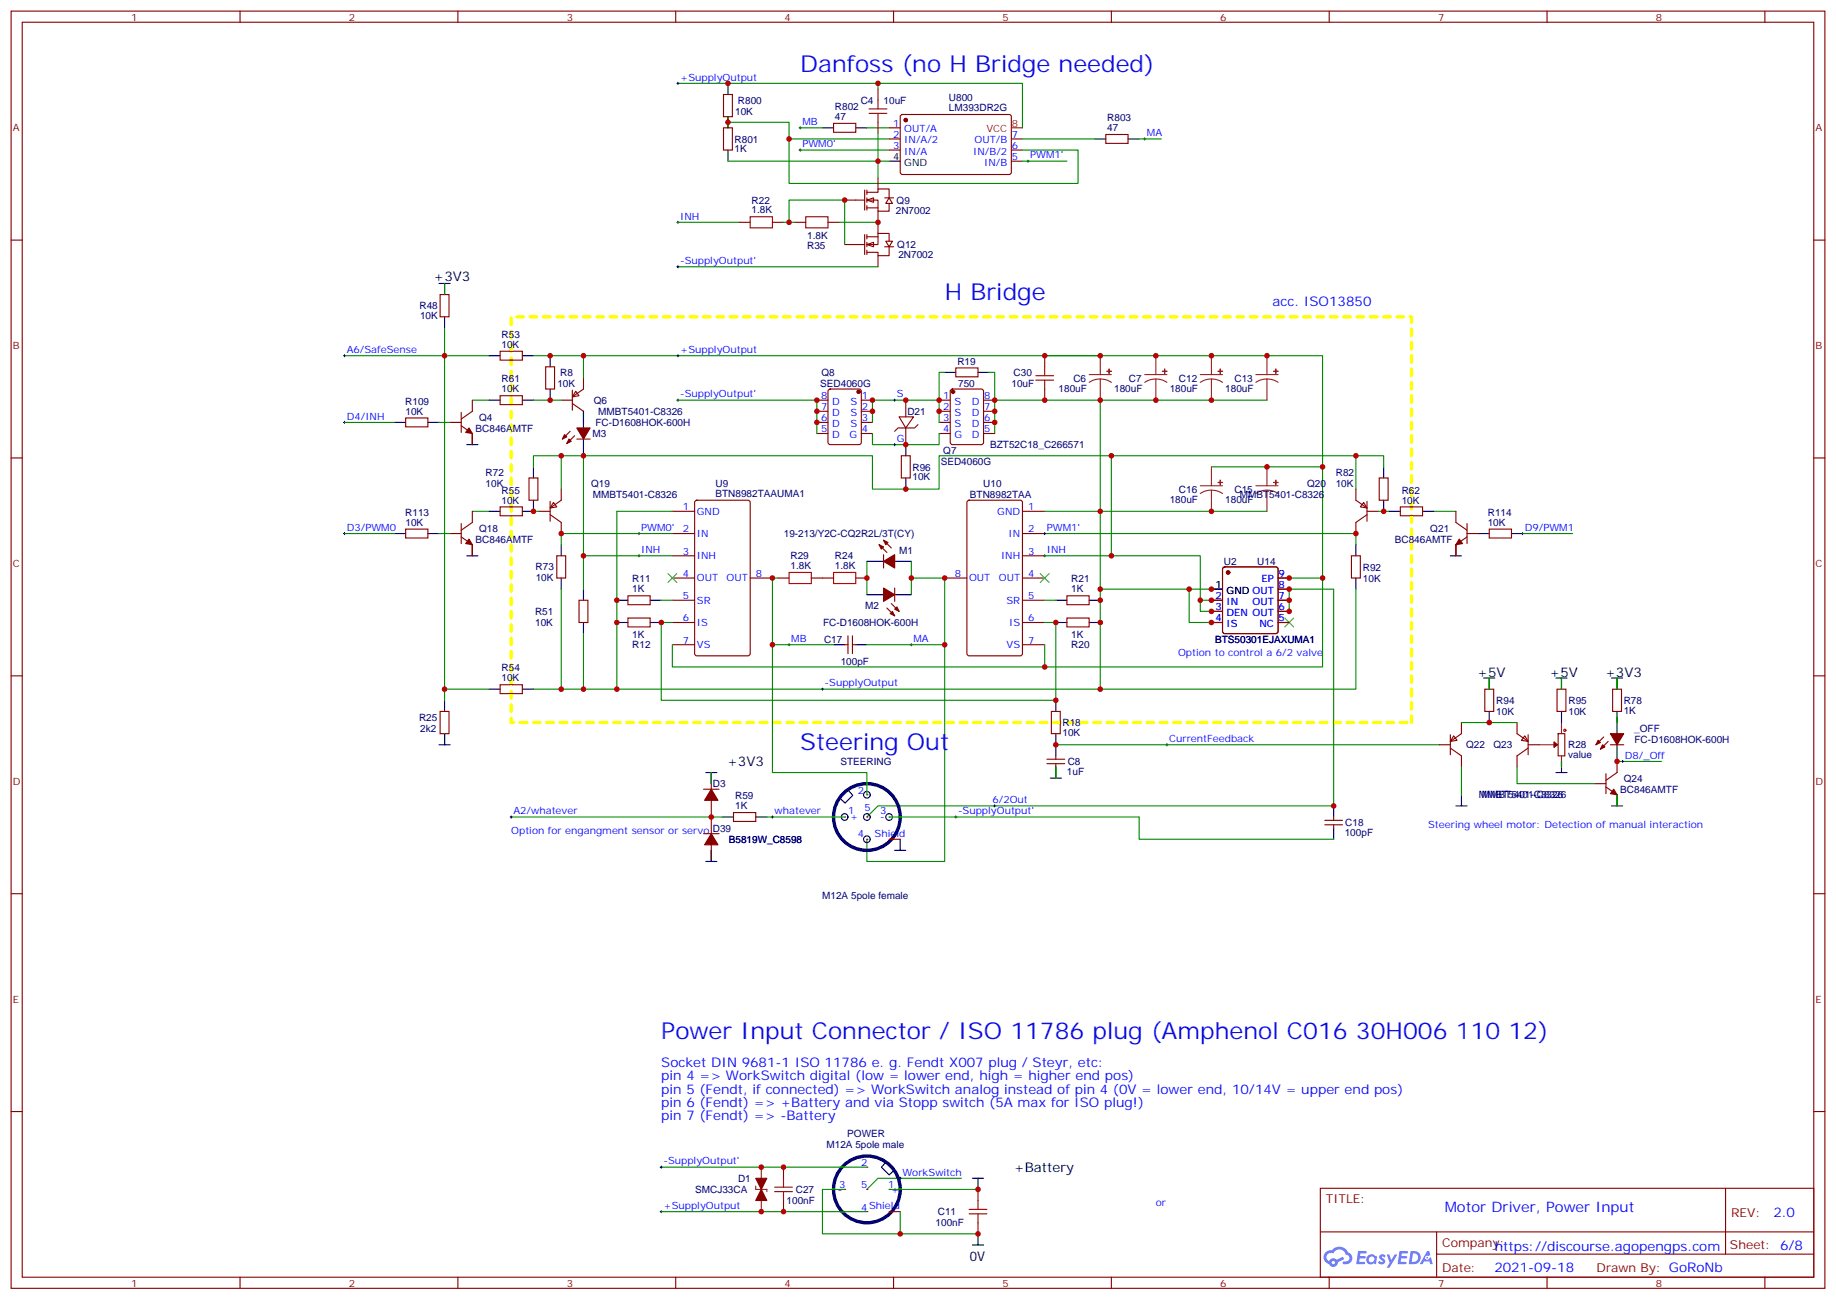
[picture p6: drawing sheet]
<svg xmlns="http://www.w3.org/2000/svg" width="583mm" height="413mm" viewBox="0 0 583 413" stroke-linecap="round" stroke-linejoin="round" font-family="sans-serif">
<defs><g id="words">
<g font-size="7.4" fill="#00f">
<text x="254" y="22.9">Danfoss (no H Bridge needed)</text>
<text x="299.9" y="95.2">H Bridge</text>
<text x="254" y="238.1">Steering Out</text>
<text x="209.9" y="329.8">Power Input Connector / ISO 11786 plug (Amphenol C016 30H006 110 12)</text>
</g>
<text font-size="4.6" fill="#00f" x="458.6" y="384.5">Motor Driver, Power Input</text>
<g font-size="4.2">
<text x="137.6" y="89.3">+3V3</text>
<text x="468.9" y="214.9">+5V</text>
<text x="491.8" y="214.9">+5V</text>
<text x="509.5" y="214.9">+3V3</text>
<text x="230.8" y="243.1">+3V3</text>
<text x="321.8" y="371.9">+Battery</text>
<text x="307.9" y="400.1">0V</text>
</g>
<g font-size="4.2" fill="#00f">
<text x="403.9" y="97">acc. ISO13850</text>
<text x="209.9" y="338.7">Socket DIN 9681-1 ISO 11786 e. g. Fendt X007 plug / Steyr, etc:</text>
<text x="209.9" y="342.9">pin 4 =&gt; WorkSwitch digital (low = lower end, high = higher end pos)</text>
<text x="209.9" y="347.1">pin 5 (Fendt, if connected) =&gt; WorkSwitch analog instead of pin 4 (0V = lower end, 10/14V = upper end pos)</text>
<text x="209.9" y="351.4">pin 6 (Fendt) =&gt; +Battery and via Stopp switch (5A max for ISO plug!)</text>
<text x="209.9" y="355.6">pin 7 (Fendt) =&gt; -Battery</text>
<text x="562.9" y="386.4">2.0</text>
<text x="474.5" y="396.9">https://discourse.agopengps.com</text>
<text x="474.4" y="403.7">2021-09-18</text>
</g>
<g font-size="3.9" fill="#800">
<text x="420.9" y="381.7">TITLE:</text>
<text x="549.5" y="386.4">REV:</text>
<text x="457.8" y="395.9">Company:</text>
<text x="549.1" y="396.5">Sheet: 6/8</text>
<text x="457.8" y="403.6">Date:</text>
<text x="506.8" y="403.7">Drawn By: GoRoNb</text>
</g>
<g font-size="3.2" fill="#800">
<text x="41.6" y="6.5">1</text>
<text x="110.8" y="6.5">2</text>
<text x="179.9" y="6.5">3</text>
<text x="249.1" y="6.5">4</text>
<text x="318.2" y="6.5">5</text>
<text x="387.3" y="6.5">6</text>
<text x="456.5" y="6.5">7</text>
<text x="525.6" y="6.5">8</text>
<text x="4.1" y="41.6">A</text>
<text x="576.3" y="41.6">A</text>
<text x="4.1" y="110.8">B</text>
<text x="576.3" y="110.8">B</text>
<text x="4.1" y="179.9">C</text>
<text x="576.3" y="179.9">C</text>
<text x="4.1" y="249.1">D</text>
<text x="576.3" y="249.1">D</text>
<text x="4.1" y="318.2">E</text>
<text x="576.3" y="318.2">E</text>
<text x="41.6" y="408.3">1</text>
<text x="110.8" y="408.3">2</text>
<text x="179.9" y="408.3">3</text>
<text x="249.1" y="408.3">4</text>
<text x="318.2" y="408.3">5</text>
<text x="387.3" y="408.3">6</text>
<text x="456.5" y="408.3">7</text>
<text x="525.6" y="408.3">8</text>
</g>
<g font-size="3.2" fill="#00f">
<text x="215.9" y="25.6">+SupplyOutput</text>
<text x="254.7" y="39.7">MB</text>
<text x="283.6" y="40.2">1</text>
<text x="287.1" y="42">OUT/A</text>
<text x="254.7" y="46.7">PWM0'</text>
<text x="283.6" y="43.7">2</text>
<text x="283.6" y="47.3">3</text>
<text x="287.1" y="45.5">IN/A/2</text>
<text x="309.3" y="45.5">OUT/B</text>
<text x="321.2" y="47.3">6</text>
<text x="321.2" y="43.7">7</text>
<text x="364.1" y="43.2">MA</text>
<text x="287.1" y="49">IN/A</text>
<text x="308.9" y="49">IN/B/2</text>
<text x="312.4" y="52.6">IN/B</text>
<text x="321.2" y="50.8">5</text>
<text x="327" y="50.3">PWM1'</text>
<text x="215.9" y="69.7">INH</text>
<text x="215.9" y="83.8">-SupplyOutput'</text>
<text x="110.1" y="112">A6/SafeSense</text>
<text x="215.9" y="112">+SupplyOutput</text>
<text x="215.9" y="126.1">-SupplyOutput'</text>
<text x="260.6" y="130.2">7</text>
<text x="260.6" y="126.6">8</text>
<text x="264.1" y="131.9">D</text>
<text x="264.1" y="128.4">D</text>
<text x="269.9" y="128.4">S</text>
<text x="269.9" y="131.9">S</text>
<text x="273.6" y="126.6">1</text>
<text x="273.6" y="130.2">2</text>
<text x="284.7" y="126.1">S</text>
<text x="299.4" y="126.6">1</text>
<text x="299.4" y="130.2">2</text>
<text x="302.9" y="128.4">S</text>
<text x="302.9" y="131.9">S</text>
<text x="308.5" y="131.9">D</text>
<text x="308.5" y="128.4">D</text>
<text x="312.4" y="130.2">7</text>
<text x="312.4" y="126.6">8</text>
<text x="110.1" y="133.2">D4/INH</text>
<text x="260.6" y="137.2">5</text>
<text x="260.6" y="133.7">6</text>
<text x="264.1" y="135.5">D</text>
<text x="269.9" y="135.5">S</text>
<text x="273.6" y="133.7">3</text>
<text x="273.6" y="137.2">4</text>
<text x="299.4" y="133.7">3</text>
<text x="299.4" y="137.2">4</text>
<text x="302.9" y="135.5">S</text>
<text x="308.5" y="135.5">D</text>
<text x="312.4" y="137.2">5</text>
<text x="312.4" y="133.7">6</text>
<text x="264.1" y="139">D</text>
<text x="269.6" y="139">G</text>
<text x="284.7" y="140.2">G</text>
<text x="302.9" y="139">G</text>
<text x="308.5" y="139">D</text>
<text x="216.7" y="161.9">1</text>
<text x="326.3" y="161.9">1</text>
<text x="221.2" y="163.3">GND</text>
<text x="316.6" y="163.3">GND</text>
<text x="110.1" y="168.5">D3/PWM0</text>
<text x="203.6" y="168.5">PWM0'</text>
<text x="216.7" y="169">2</text>
<text x="221.2" y="170.4">IN</text>
<text x="320.1" y="170.4">IN</text>
<text x="326.3" y="169">2</text>
<text x="332.3" y="168.4">PWM1'</text>
<text x="484" y="168.5">D9/PWM1</text>
<text x="203.6" y="175.5">INH</text>
<text x="216.7" y="176">3</text>
<text x="221.2" y="177.4">INH</text>
<text x="317.8" y="177.4">INH</text>
<text x="326.3" y="176">3</text>
<text x="332.3" y="175.5">INH</text>
<text x="216.7" y="183.1">4</text>
<text x="221.2" y="184.5">OUT</text>
<text x="230.6" y="184.5">OUT</text>
<text x="239.9" y="183.1">8</text>
<text x="303.1" y="183.1">8</text>
<text x="307.6" y="184.5">OUT</text>
<text x="317.1" y="184.5">OUT</text>
<text x="326.3" y="183.1">4</text>
<text x="400.5" y="184.9">EP</text>
<text x="405.9" y="183.1">9</text>
<text x="216.7" y="190.1">5</text>
<text x="221.2" y="191.6">SR</text>
<text x="319.5" y="191.6">SR</text>
<text x="326.3" y="190.1">5</text>
<text x="385.9" y="190.1">2</text>
<text x="389.4" y="191.9">IN</text>
<text x="397.6" y="191.9">OUT</text>
<text x="405.9" y="190.1">7</text>
<text x="405.9" y="186.6">8</text>
<text x="216.7" y="197.2">6</text>
<text x="326.3" y="197.2">6</text>
<text x="385.9" y="193.7">3</text>
<text x="385.9" y="197.2">4</text>
<text x="389.4" y="195.4">DEN OUT</text>
<text x="405.9" y="197.2">5</text>
<text x="405.9" y="193.7">6</text>
<text x="221.2" y="198.6">IS</text>
<text x="251.2" y="203.7">MB</text>
<text x="290" y="203.7">MA</text>
<text x="320.3" y="198.6">IS</text>
<text x="389.4" y="199">IS</text>
<text x="399.8" y="199">NC</text>
<text x="216.7" y="204.3">7</text>
<text x="221.2" y="205.7">VS</text>
<text x="319.5" y="205.7">VS</text>
<text x="326.3" y="204.3">7</text>
<text x="373.9" y="208.1">Option to control a 6/2 valve</text>
<text x="261.8" y="217.8">-SupplyOutput</text>
<text x="371.1" y="235.5">CurrentFeedback</text>
<text x="515.8" y="240.8">D8/_Off</text>
<text x="272.3" y="251.9">2</text>
<text x="274.5" y="257.5">5</text>
<text x="315" y="254.9">6/2Out</text>
<text x="163" y="258.4">A2/whatever</text>
<text x="245.9" y="258.4">whatever</text>
<text x="269.3" y="258.2">1</text>
<text x="269.9" y="260.3">+</text>
<text x="279.4" y="260.3">-</text>
<text x="279.4" y="258.2">3</text>
<text x="304.1" y="258.4">-SupplyOutput'</text>
<text x="453.3" y="262.8">Steering wheel motor: Detection of manual interaction</text>
<text x="162.3" y="264.6">Option for engangment sensor or servo</text>
<text x="272.3" y="265.6">4</text>
<text x="277.6" y="265.6">Shield</text>
<text x="210.6" y="369.5">-SupplyOutput'</text>
<text x="273.4" y="370.1">2</text>
<text x="266.3" y="377.1">3</text>
<text x="273.4" y="377.1">5</text>
<text x="282" y="377.1">1</text>
<text x="286.5" y="373.1">WorkSwitch</text>
<text x="210.6" y="383.6">+SupplyOutput</text>
<text x="266" y="378.5">-</text>
<text x="282.9" y="378.5">+</text>
<text x="366.9" y="382.8">or</text>
<text x="273.4" y="384.2">4Shield</text>
</g>
<g font-size="3.2" fill="#000080">
<text x="234.2" y="32.9">R800</text>
<text x="265" y="34.9">R802</text>
<text x="273.2" y="32.9">C4</text>
<text x="280.5" y="32.9">10uF</text>
<text x="301.2" y="35.3">LM393DR2G</text>
<text x="301.2" y="32.2">U800</text>
<text x="233.4" y="36.4">10K</text>
<text x="265" y="38.1">47</text>
<text x="351.5" y="41.6">47</text>
<text x="351.5" y="38.5">R803</text>
<text x="233.2" y="45.3">R801</text>
<text x="233.2" y="48.4">1K</text>
<text x="238.6" y="64.6">R22</text>
<text x="284.6" y="64.6">Q9</text>
<text x="238.6" y="67.7">1.8K</text>
<text x="284.3" y="67.9">2N7002</text>
<text x="256.2" y="75.8">1.8K</text>
<text x="256.2" y="79">R35</text>
<text x="284.8" y="78.7">Q12</text>
<text x="285.2" y="82">2N7002</text>
<text x="133.2" y="98.2">R48</text>
<text x="133.3" y="101.3">10K</text>
<text x="159.2" y="107.2">R53</text>
<text x="159.2" y="110.4">10K</text>
<text x="177.8" y="119.3">R8</text>
<text x="260.8" y="119.3">Q8</text>
<text x="303.9" y="115.8">R19</text>
<text x="321.8" y="119.3">C30</text>
<text x="159.2" y="124.5">10K</text>
<text x="159.2" y="121.4">R61</text>
<text x="176.9" y="122.8">10K</text>
<text x="260.4" y="122.8">SED4060G</text>
<text x="304.2" y="122.8">750</text>
<text x="321.1" y="122.8">10uF</text>
<text x="336" y="124.3">180uF</text>
<text x="340.7" y="121.1">C6</text>
<text x="353.7" y="124.3">180uF</text>
<text x="358.3" y="121.1">C7</text>
<text x="371.3" y="124.3">180uF</text>
<text x="374.2" y="121.1">C12</text>
<text x="388.9" y="124.3">180uF</text>
<text x="391.9" y="121.1">C13</text>
<text x="128.6" y="128.5">R109</text>
<text x="128.7" y="131.6">10K</text>
<text x="188.5" y="128.1">Q6</text>
<text x="189.9" y="131.6">MMBT5401-C8326</text>
<text x="288" y="131.6">D21</text>
<text x="151" y="137">BC846AMTF</text>
<text x="152.1" y="133.5">Q4</text>
<text x="189" y="135.2">FC-D1608HOK-600H</text>
<text x="188" y="138.7">M3</text>
<text x="299.4" y="144">Q7</text>
<text x="314.3" y="142.2">BZT52C18_C266571</text>
<text x="289.6" y="149.3">R96</text>
<text x="298.6" y="147.5">SED4060G</text>
<text x="154.1" y="154.6">10K</text>
<text x="154.1" y="151.1">R72</text>
<text x="187.6" y="154.6">Q19</text>
<text x="227.1" y="154.5">U9</text>
<text x="289.6" y="152.5">10K</text>
<text x="312.1" y="154.5">U10</text>
<text x="414.9" y="154.6">Q20</text>
<text x="424" y="154.6">10K</text>
<text x="424" y="151.1">R82</text>
<text x="159.2" y="159.8">10K</text>
<text x="159.2" y="156.6">R55</text>
<text x="188.2" y="158.2">MMBT5401-C8326</text>
<text x="227.1" y="157.7">BTN8982TAAUMA1</text>
<text x="307.9" y="158.2">BTN8982TAA</text>
<text x="371.3" y="159.6">180uF</text>
<text x="374.2" y="156.4">C16</text>
<text x="388.9" y="159.6">180uF</text>
<text x="391.9" y="156.4">C15</text>
<text x="393.6" y="158.2">MMBT5401-C8326</text>
<text x="445" y="159.8">10K</text>
<text x="445" y="156.6">R62</text>
<text x="128.6" y="163.7">R113</text>
<text x="128.7" y="166.9">10K</text>
<text x="472.3" y="166.9">10K</text>
<text x="472.3" y="163.7">R114</text>
<text x="151" y="172.3">BC846AMTF</text>
<text x="152.1" y="168.7">Q18</text>
<text x="248.8" y="170.5">19-213/Y2C-CQ2R2L/3T(CY)</text>
<text x="442.8" y="172.3">BC846AMTF</text>
<text x="454" y="168.7">Q21</text>
<text x="250.9" y="177.5">R29</text>
<text x="265" y="177.5">R24</text>
<text x="285.4" y="175.7">M1</text>
<text x="388.5" y="179.3">U2</text>
<text x="399.1" y="179.3">U14</text>
<text x="170" y="181">R73</text>
<text x="170.1" y="184.2">10K</text>
<text x="200.7" y="184.9">R11</text>
<text x="250.9" y="180.6">1.8K</text>
<text x="265" y="180.6">1.8K</text>
<text x="340" y="184.9">R21</text>
<text x="432.6" y="181.1">R92</text>
<text x="432.6" y="184.6">10K</text>
<text x="200.7" y="188">1K</text>
<text x="340" y="188">1K</text>
<text x="169.8" y="195.2">R51</text>
<text x="274.6" y="193.4">M2</text>
<text x="169.9" y="198.7">10K</text>
<text x="200.7" y="202.5">1K</text>
<text x="261.3" y="198.7">FC-D1608HOK-600H</text>
<text x="340" y="202.5">1K</text>
<text x="385.7" y="204">BTS50301EJAXUMA1</text>
<text x="200.7" y="205.7">R12</text>
<text x="261.6" y="204">C17</text>
<text x="340" y="205.7">R20</text>
<text x="159.2" y="213.1">R54</text>
<text x="266.9" y="211">100pF</text>
<text x="159.2" y="216.3">10K</text>
<text x="474.9" y="223.4">R94</text>
<text x="474.9" y="226.9">10K</text>
<text x="497.9" y="223.4">R95</text>
<text x="497.9" y="226.9">10K</text>
<text x="515.4" y="226.6">1K</text>
<text x="515.4" y="223.4">R78</text>
<text x="133" y="228.7">R25</text>
<text x="133.4" y="232.2">2k2</text>
<text x="337.3" y="233.6">10K</text>
<text x="337.3" y="230.5">R18</text>
<text x="518.7" y="232.2">_OFF</text>
<text x="465.4" y="237.5">Q22</text>
<text x="474.1" y="237.5">Q23</text>
<text x="497.8" y="237.5">R28</text>
<text x="518.8" y="235.8">FC-D1608HOK-600H</text>
<text x="266.8" y="242.8">STEERING</text>
<text x="338.9" y="242.8">C8</text>
<text x="497.8" y="240.7">value</text>
<text x="226.3" y="249.8">D3</text>
<text x="338.7" y="246">1uF</text>
<text x="514.3" y="251.7">BC846AMTF</text>
<text x="515.4" y="248.1">Q24</text>
<text x="233.3" y="256.8">1K</text>
<text x="233.3" y="253.7">R59</text>
<text x="470.4" y="253.4">MMBT5401-C8326</text>
<text x="226.3" y="263.9">D39</text>
<text x="427" y="262.2">C18</text>
<text x="231.3" y="267.5">B5819W_C8598</text>
<text x="426.9" y="265.4">100pF</text>
<text x="261" y="285.2">M12A 5pole female</text>
<text x="262.3" y="364.5">M12A 5pole male</text>
<text x="269" y="360.9">POWER</text>
<text x="234.3" y="375.1">D1</text>
<text x="220.6" y="378.6">SMCJ33CA</text>
<text x="249.7" y="382.1">100nF</text>
<text x="252.6" y="378.6">C27</text>
<text x="297" y="389.2">100nF</text>
<text x="297.7" y="385.7">C11</text>
</g>
<g font-size="3.2" fill="#f00">
<text x="313.1" y="42">VCC</text>
<text x="321.2" y="40.2">8</text>
</g>
<g font-size="3.2">
<text x="283.6" y="50.8">4</text>
<text x="287.1" y="52.6">GND</text>
<text x="385.9" y="186.6">1</text>
<text x="389.4" y="188.4">GND OUT</text>
</g>
</g></defs>
<g fill="none" stroke="#870000" stroke-width=".35">
<path d="M3.5 3.5h575.8v405.4h-575.8zM7.1 7.1h568.6v398.2h-568.6zM76.2 3.5v3.6M145.3 3.5v3.6M214.5 3.5v3.6M283.6 3.5v3.6M352.8 3.5v3.6M421.9 3.5v3.6M491.1 3.5v3.6M560.2 3.5v3.6M3.5 76.2h3.6M575.7 76.2h3.6"/>
<path d="M3.5 145.3h3.6M575.7 145.3h3.6M3.5 214.5h3.6M575.7 214.5h3.6M3.5 283.6h3.6M575.7 283.6h3.6M3.5 352.8h3.6M575.7 352.8h3.6M419.1 377.1h156.6v28.2h-156.6zM547.7 377.1v20.9M419.1 391h156.5M456 398h119.6"/>
<path d="M456 391v14.1M76.2 405.3v3.6M145.3 405.3v3.6M214.5 405.3v3.6M283.6 405.3v3.6M352.8 405.3v3.6M421.9 405.3v3.6M491.1 405.3v3.6M560.2 405.3v3.6"/>
</g>
<g fill="#5487ff">
<path d="M438.1 398.3a1.22 1.22 0 0 1 1.7 .3l-.4 .5a.47 .47 0 0 0-.3-.4 .47 .47 0 0 0-.5 .2l.1 .3a1.14 1.14 0 0 1 .8 1.7 1.14 1.14 0 0 1-1.9 0l-.2-.2 .5-.5 .7 .4a.29 .29 0 0 0 .3-.3 .29 .29 0 0 0-.2-.3 1.04 1.04 0 0 1-.6-1.7z"/>
<path d="M431.1 397h2.3l.4 .2-.2 .5-1.8 .1-.1 .8h1.5l.3 .4-.3 .4h-1.6l-.2 1.1h1.7l.2 .3-.2 .3-2.6 .1z"/>
<path d="M444.2 397.1l2.7 .1-.1 .5-1.8 .1-.2 .8h1.6l.3 .4-.4 .4h-1.6l-.1 1.1h1.7l.2 .3-.2 .3-2.7 .1z"/>
<path d="M453 397.1h.7l.3 1.2-.6 .3a.69 .69 0 0 0-1 .3 .69 .69 0 0 0 .4 1 .69 .69 0 0 0 .9-.7l.5-.2 .6 2.2h-.8l-.3-.9h-1.7l-.5 .9h-.8z"/>
<path d="M440.2 398.1h.8l.6 1.9 1.1-1.9h.9l-2.6 4.2h-.8l.9-1.5z"/>
<path d="M447.8 397.1l-.6 4.1h1.3a2.11 2.11 0 0 0 2.5-2.1 2.11 2.11 0 0 0-2.5-2zM448.5 397.8a1.43 1.43 0 0 1 1.6 1.6 1.43 1.43 0 0 1-2 1.1z"/>
<path d="M434.1 398.7a1.54 1.54 0 0 0-.1 2.1 1.54 1.54 0 0 0 2.1 .2l.7 .2 .3-2.3-.6-.3a1.49 1.49 0 0 0-2.4 .1zM434.3 399.7a.95 .95 0 0 1 1.9 0 .95 .95 0 0 1-1.9 0z"/>
<path d="M420.8 397.4a2.18 2.18 0 0 0 1.1 3.7 1.44 1.44 0 0 0 1.6 1 1.44 1.44 0 0 0 1.2-1.5l2-1-.5-.8-1.9 1a1.47 1.47 0 0 0-2.4 .4 1.39 1.39 0 0 1-.7-1.9 1.39 1.39 0 0 1 2-.5 2.12 2.12 0 0 1 2.2-1.3 2.12 2.12 0 0 1 1.9 1.7 1.14 1.14 0 0 1 1 1.4 1.14 1.14 0 0 1-1.6 .8 .43 .43 0 0 0-.5 .3 .43 .43 0 0 0 .4 .5 1.98 1.98 0 0 0 2.5-1.2 1.98 1.98 0 0 0-1.2-2.5 3.1 3.1 0 0 0-5.3-.7l-.9 .1zM422.7 400.7a.55 .55 0 0 1 1.1 0 .55 .55 0 0 1-1.1 0z"/>
<circle cx="453" cy="399.2" r=".26"/>
</g>
<g fill="none" stroke="#870000" stroke-width=".35">
<path d="M139.7 93.5h2.8v7h-2.8zM331.6 112.9v3.5M331.6 123.5v3.5M220.7 159l.5-.3h16.2l.7 .5v48.2l-.4 .7h-16.5l-.7-.4v-48.2zM307.2 159l.4-.3h16.2l.7 .5 .1 48.2-.5 .7h-16.5l-.6-.4-.1-48.2zM213.4 162.3h7.1M213.4 169.3h7.1M213.4 176.4h7.1M324.6 162.3h7M324.6 169.3h7M324.6 176.4h7M199.3 189.1h7.1v2.8h-7.1z"/>
<path d="M199.3 196.1h7.1v2.9h-7.1zM213.4 183.4h7.1M213.4 190.5h7.1M213.4 197.6h7.1M238.1 183.4h7.1M281.5 193l2.5 2.4M282.9 191.6l2.5 2.4M284 186.6v4.3M299.9 183.4h7M324.6 183.4h7M324.6 190.5h7M324.6 197.6h7"/>
<path d="M338.7 196.1h7v2.9h-7zM338.7 189.1h7v2.8h-7zM213.4 204.6h7.1M324.6 204.6h7M139.7 225.8h2.8v7h-2.8z"/>
</g>
<g fill="none" stroke="#000" stroke-width=".35">
<path d="M139.3 90h3.6M141.1 90v3.5M141.1 100.5v3.6M195.8 190.5h3.5M195.8 197.6h3.5M206.4 190.5h3.5M206.4 197.6h3.5M275.2 188.7h5.3M284 188.7h5.3M335.1 190.5h3.6M335.1 197.6h3.6M345.7 190.5h3.5"/>
<path d="M345.7 197.6h3.5M141.1 222.2v3.6M141.1 232.8v3.6"/>
</g>
<path d="M141.1 104.1v114.6h14.1M141.1 112.9h14.1M169.3 112.9h250.5v70.5h-10.6M331.6 112.9h17.6M149.9 162.3h5.3M195.8 162.3v56.4h153.4v-56.4h-17.6M275.2 178.2v10.5M289.3 178.2v10.5M331.6 169.3h98.8v3.6M289.3 183.4h10.6v90h-24.7v-7.1M213.4 204.6v7.1h118.2v-7.1M423.3 255.8h-144.6l-3.5 3.5" fill="none" stroke="#008700" stroke-width=".35"/>
<path d="M448 229.3v-128.8h-285.7v128.8h285.7" fill="none" stroke="#ff0" stroke-width="1.1" stroke-dasharray="2.1 2.1"/>
<path d="M202.5 176.4h.7M202.8 176v.7M331.3 176.4h.7M331.6 176v.7M288.9 204.6h.7M289.3 204.3v.7" fill="none" stroke="#000" stroke-width=".32"/>
<path d="M328.8 119.2h5.6M331.6 116.4v2.8M328.8 120.6h5.6M331.6 120.6v2.9" fill="none" stroke="#a10000" stroke-width=".35"/>
<g fill="#870000" stroke="#870000" stroke-width=".35">
<path d="M280.5 186.6l3.5 2.1-3.5 2.2z"/>
<path d="M284 193.3l.7-.7 .7 1.4z"/>
<path d="M282.6 194.7l.7-.7 .7 1.4z"/>
</g>
<circle cx="275.2" cy="259.3" r="10.6" fill="none" stroke="#000" stroke-width="1.1"/>
<g fill="#870000">
<circle cx="268.1" cy="259.3" r=".18"/>
<circle cx="282.2" cy="259.3" r=".18"/>
<circle cx="275.2" cy="266.3" r=".18"/>
<circle cx="275.2" cy="259.3" r=".18"/>
<circle cx="275.2" cy="252.2" r=".18"/>
</g>
<g fill="none" stroke="#000" stroke-width=".35">
<path d="M174.6 112.9v3.5M174.6 123.5v3.5M185.2 130.5v5.3M185.2 139.3v5.3M275.2 178.2h5.3M284 178.2h5.3M185.2 187v3.5M185.2 197.6v3.5M384.5 187h3.6M229.3 259.3h3.5M239.9 259.3h3.5M269.3 250.8l1.4 1.6-2.5 2.5-1.5-1.5"/>
<circle cx="268.1" cy="259.3" r="1.06"/>
<circle cx="275.2" cy="252.2" r="1.06"/>
<circle cx="275.2" cy="259.3" r="1.06"/>
<circle cx="282.2" cy="259.3" r="1.06"/>
<circle cx="275.2" cy="266.3" r="1.06"/>
</g>
<g fill="none" stroke="#870000" stroke-width=".35">
<path d="M173.2 116.4h2.8v7.1h-2.8zM185.2 119.9v3.6l-3.5 2.4M178.2 127h3.5M181 136.9l-2.5 2.4M181.7 123.8v6.4M181.7 128.1l3.5 2.4v3.6M182.4 138.3l-2.5 2.5M182.7 124.2l1.1 1.4-2.1 .3zM183.1 139.3h4.2M279 172.9l2.5 2.4M280.5 171.4l2.4 2.5M280.5 176v4.3"/>
<path d="M183.8 190.5h2.8v7.1h-2.8zM384.5 190.5h3.6M384.5 194h3.6M384.5 197.6h3.6M388.3 180.1l.5-.2h16.2l.5 .2 .2 .5v19.8l-.2 .5-.5 .2h-16.2l-.5-.3-.2-.4v-19.8zM405.7 190.5h3.5M405.7 194h3.5M405.7 197.6h3.5M405.7 187h3.5M405.7 183.4h3.5M232.8 257.9h7.1v2.8h-7.1zM282.2 266.3h3.6"/>
</g>
<path d="M330.2 182l2.8 2.9M333 182l-2.8 2.9M407.8 196.1l2.8 2.9M410.6 196.1l-2.8 2.9" fill="none" stroke="#3c3" stroke-width=".35"/>
<g fill="#870000" stroke="#870000" stroke-width=".35">
<path d="M280.5 178.2l3.5-2.2v4.3z"/>
<path d="M279 172.9l1.5 .7-.7 .7z"/>
<path d="M280.5 171.4l1.4 .8-.7 .7z"/>
<path d="M183.1 135.8h4.2l-2.1 3.5z"/>
<path d="M180.6 139.3l.7 .8-1.4 .7z"/>
<path d="M179.2 137.9l.7 .7-1.4 .7z"/>
<circle cx="389.8" cy="181.7" r=".53"/>
</g>
<g fill="none" stroke="#008700" stroke-width=".35">
<path d="M141.1 90v3.5M109.4 112.9h31.7M185.2 112.9v7M149.9 137.6v3.5M149.9 127h5.3M169.3 127h8.9M185.2 130.5v3.6M287.5 155.2h-10.6v-10.6h-91.7v31.8h28.2M185.2 176.4v10.6M195.8 162.3h17.6M331.6 176.4h49.4v17.6h3.5M209.9 190.5h3.5"/>
<path d="M209.9 197.6h3.5M331.6 197.6h3.5v24.6M331.6 190.5h3.5M349.2 187h35.3M381 190.5h3.5M409.2 194v-7h14.1v68.8M419.8 183.4v28.3h-88.2M185.2 201.1v17.6h10.6M141.1 232.8v3.6M162.3 259.3h63.5M243.4 259.3h24.7M225.8 269.9v3.5"/>
<path d="M305.2 373.9h-26.5l-3.5 3.6"/>
</g>
<path d="M250.1 204.6h.7M250.5 204.3v.7" fill="none" stroke="#000" stroke-width=".32"/>
<circle cx="275.2" cy="377.5" r="10.6" fill="none" stroke="#000" stroke-width="1.1"/>
<g fill="#870000">
<circle cx="282.2" cy="377.5" r=".18"/>
<circle cx="268.1" cy="377.5" r=".18"/>
<circle cx="275.2" cy="384.5" r=".18"/>
<circle cx="275.2" cy="377.5" r=".18"/>
<circle cx="275.2" cy="370.4" r=".18"/>
</g>
<g fill="none" stroke="#000" stroke-width=".35">
<path d="M231.1 26.5v3.5M231.1 37v3.6M231.1 47.6v3.6M261.1 40.6h3.5M271.6 40.6h3.6M282.2 51.2h3.6M347.5 44.1h3.5M358.1 44.1h3.5M155.2 112.9h3.5M165.8 112.9h3.5M299.9 118.2h3.5M310.4 118.2h3.6"/>
<path d="M125.2 134.1h3.6M135.8 134.1h3.5M149.9 137.6v3.5M155.2 127h3.5M165.8 127h3.5M148.2 141.1h3.5M169.3 148.2v3.5M169.3 158.7v3.6h-3.5M287.5 141.1v3.5M287.5 151.7v3.5M439.2 148.2v3.5M439.2 158.7v3.6"/>
<path d="M125.2 169.3h3.6M135.8 169.3h3.5M148.2 176.4h3.5M149.9 172.9v3.5M155.2 162.3h3.5M178.2 172.9v3.5M430.4 172.9v3.5M441 162.3h3.5M451.6 162.3h3.5M460.4 176.4h3.5M462.1 172.9v3.5M469.2 169.3h3.5"/>
<path d="M479.8 169.3h3.5M178.2 183.4v3.6M384.5 187h3.6M430.4 183.4v3.6M155.2 218.7h3.5M165.8 218.7h3.5M264.6 204.6h3.5M271.6 204.6h3.6M471 215.2h3.5M472.7 215.2v3.5M493.9 215.2h3.5M495.7 215.2v3.5"/>
<path d="M511.5 215.2h3.6M513.3 215.2v3.5M139.3 236.4h3.6M141.1 232.8v3.6M335.1 222.2v3.6M335.1 232.8v3.6M472.7 225.8v3.5M495.7 225.8v3.5M513.3 225.8v7M513.3 236.4v5.3M224 245.2h3.5M225.8 245.2v3.5"/>
<path d="M333.4 246.9h3.5M335.1 243.4v3.5M423.3 255.8v3.5M462.1 255.8h3.6M463.9 252.2v3.6M493.9 245.2h3.5M495.7 241.7v3.5M511.5 255.8h3.6M513.3 252.2v3.6M224 273.4h3.5M225.8 269.9v3.5M423.3 262.8v3.5"/>
<path d="M281.2 368.8l-1.4 1.6 2.5 2.5 1.5-1.5M308.7 373.9h3.5M310.4 373.9v3.6M308.7 395.1h3.5M310.4 391.6v3.5"/>
</g>
<g fill="none" stroke="#870000" stroke-width=".35">
<path d="M229.7 30h2.8v7h-2.8zM264.6 39.2h7v2.8h-7zM286 36.5l.5-.2 34.1 .1 .4 .6v18l-.7 .4-34.1-.1-.4-.6v-17.7zM229.7 40.6h2.8v7h-2.8zM282.2 40.6h3.6M282.2 44.1h3.6M282.2 47.6h3.6M321 44.1h3.6M321 47.6h3.6M321 51.2h3.6M351 42.7h7.1v2.8h-7.1zM158.7 111.5h7.1v2.8h-7.1z"/>
<path d="M303.4 116.8h7v2.8h-7zM128.8 132.6h7v2.9h-7zM158.7 125.6h7.1v2.8h-7.1zM259.3 127h3.5M259.3 130.5h3.5M259.3 134.1h3.5M259.3 137.6h3.5M263.1 123.7l.4-.2h9.2l.6 .4 .1 16.5-.5 .7h-9.4l-.6-.5-.1-16.4zM273.4 127h3.5M273.4 130.5h3.5M273.4 134.1h3.5M273.4 137.6h3.5"/>
<path d="M298.1 127h3.5M298.1 130.5h3.5M298.1 134.1h3.5M298.1 137.6h3.5M301.9 123.7l.4-.2h9.2l.7 .4v16.5l-.5 .7h-9.4l-.6-.5-.1-16.4zM312.2 127h3.5M312.2 130.5h3.5M312.2 134.1h3.5M312.2 137.6h3.5M167.9 151.7h2.8v7h-2.8zM174.6 159.1v6.4M175.7 159.5l1 1.4-2.1 .3z"/>
<path d="M178.2 155.2v3.5l-3.6 2.5M286.1 144.6h2.8v7.1h-2.8zM430.4 155.2v3.5l3.5 2.5M432.9 159.5l1 1.7-2.1-.3zM433.9 159.1v6.4M437.8 151.7h2.8v7h-2.8zM128.8 167.9h7v2.8h-7zM158.7 160.9h7.1v2.8h-7.1zM171.1 162.3h3.5M174.6 163.3l3.6 2.5v3.5M176.7 176.4h2.9v7h-2.9zM429 176.4h2.8v7h-2.8z"/>
<path d="M433.9 162.3h3.5M433.9 163.3l-3.5 2.5v3.5M444.5 160.9h7.1v2.8h-7.1zM472.7 167.9h7.1v2.8h-7.1zM384.5 190.5h3.6M384.5 194h3.6M384.5 197.6h3.6M388.3 180.1l.5-.2h16.2l.5 .2 .2 .5v19.8l-.2 .5-.5 .2h-16.2l-.5-.3-.2-.4v-19.8zM405.7 190.5h3.5M405.7 194h3.5M405.7 197.6h3.5M405.7 187h3.5"/>
<path d="M405.7 183.4h3.5M158.7 217.3h7.1v2.8h-7.1zM268.1 204.6h1.1M269.2 201.8v5.6M270.6 201.8v5.6M270.6 204.6h1M471.3 218.7h2.8v7.1h-2.8zM494.2 218.7h2.9v7.1h-2.9zM511.9 218.7h2.8v7.1h-2.8zM333.7 225.8h2.8v7h-2.8zM456.8 236.4h3.6M460.4 233.2v6.3"/>
<path d="M460.4 237.4l3.5 2.5v3.5M461.4 233.5l1.1 1.4-2.1 .4zM463.9 229.3v3.5l-3.5 2.5M481.5 229.3v3.5l3.6 2.5M484 233.5l1.1 1.8-2.1-.4zM485.1 236.4h3.5M485.1 233.2v6.3M485.1 237.4l-3.6 2.5v3.5M494.6 232.8l2.1 .1v7h-2.1zM509.1 233.9l-2.5 2.5M510.5 235.3l-2.5 2.5M511.2 236.4h4.2"/>
<path d="M223.3 250.5h4.9M225.8 245.2v5.3M225.8 254v10.6M423.3 259.3v1M506.2 248.7h3.6M509.8 249.8l3.5 2.4v3.6M509.8 245.5v6.4M513.3 241.7v3.5l-3.5 2.4M223.3 264.6h4.9M225.8 268.1v5.3M420.5 261.8h5.7M420.5 260.3h5.7"/>
<path d="M423.3 261.8v1M248.7 370.4v3.5M310.4 377.5v3.5M248.7 381v3.5M282.2 384.5h3.6M310.4 388.1v3.5"/>
</g>
<g fill="none" stroke="#008700" stroke-width=".35">
<path d="M215.2 26.5h109.4v14.1M231.1 38.8h19.4v5.3h31.7M231.1 37v3.6M250.5 44.1v14.1h91.7v-10.6h-17.6M254 40.6h7.1M254 47.6h28.2M275.2 40.6h7M324.6 44.1h22.9M324.6 51.2h14.1M361.6 44.1h7.1M299.9 118.2h-1.8v8.8M314 118.2h1.7v8.8"/>
<path d="M215.2 127h44.1v10.6M276.9 137.6v3.5h21.2v-3.5M298.1 127v7.1M298.1 127h-21.2v7.1M315.7 137.6v-10.6h33.5v35.3h53M349.2 127h53M178.2 144.6h-8.9v3.6M185.2 144.6h-7v10.6M287.5 155.2h10.6v-10.6h132.3v10.6M352.8 144.6v31.8M384.5 148.2h35.3M430.4 144.6h8.8v3.6"/>
<path d="M149.9 172.9v3.5M169.3 162.3h1.8M213.4 169.3h-35.2v3.6M437.4 162.3h3.6M455.1 162.3h7M462.1 172.9v3.5M178.2 187v31.7M209.9 197.6v24.6h125.2M377.5 187v10.6h7M430.4 187v31.7h-81.2M141.1 218.7v3.5M169.3 218.7h15.9"/>
<path d="M245.2 204.6h19.4M275.2 204.6h24.7M472.7 215.2v3.5M495.7 215.2v3.5M513.3 215.2v3.5M335.1 236.4h121.7M463.9 229.3h17.6M513.3 227.5v1.8M225.8 259.3h3.5M225.8 245.2v3.5M463.9 243.4v8.8M481.5 243.4v5.3h24.7"/>
<path d="M495.7 241.7v1.7M513.3 241.7h14.1M513.3 252.2v3.6M209.9 370.4h65.3M268.1 377.5h-7v14.1h24.7M282.2 377.5h28.2M209.9 384.5h65.3M285.8 384.5v7.1h24.6"/>
</g>
<g fill="none" stroke="#000" stroke-width=".32">
<path d="M253.6 40.6h.8M253.6 47.6h.8M254 40.2v.7M254 47.3v.7M326 51.2h.7M326.3 50.8v.7M363 44.1h.7M363.4 43.7v.7M109 112.9h.7M109.4 112.5v.7M214.8 112.9h.7M215.2 112.5v.7"/>
<path d="M109 134.1h.7M109.4 133.7v.7M214.8 127h.7M215.2 126.6v.8M283.6 127h.7M284 126.6v.8M109 169.3h.7M109.4 169v.7M202.5 169.3h.7M202.8 169v.7M331.3 169.3h.7M331.6 169v.7"/>
<path d="M483 169.3h.7M483.3 169v.7M260.7 218.7h.7M261.1 218.4v.7M370.1 236.4h.7M370.4 236v.7M161.9 259.3h.7M162.3 258.9v.7M244.8 259.3h.7M245.2 258.9v.7M303 259.3h.7M303.4 258.9v.7"/>
<path d="M315.4 255.8h.7M315.7 255.4v.7M514.7 241.7h.7M515.1 241.3v.7M209.5 370.4h.8M209.9 370.1v.7M285.4 373.9h.7M285.8 373.6v.7M209.5 384.5h.8M209.9 384.2v.7"/>
</g>
<g fill="#870000" stroke="#870000" stroke-width=".35">
<path d="M225.8 250.5l2.1 3.5h-4.2z"/>
<path d="M225.8 264.6l2.1 3.5h-4.2z"/>
<path d="M241.7 377.5l1.7 3.5h-3.5z"/>
<path d="M239.9 373.9h3.5l-1.7 3.6z"/>
<path d="M493.3 235.4l1.1 1-1.1 .8z"/>
<path d="M512.2 250.5l1.1 1.7-2.1-.3z"/>
<path d="M511.2 232.8h4.2l-2.1 3.6z"/>
<path d="M508.7 236.4l.7 .7-1.4 .7z"/>
<path d="M507.3 234.9l.7 .8-1.4 .7z"/>
<circle cx="389.8" cy="181.7" r=".53"/>
<circle cx="302.5" cy="124.4" r=".53"/>
<circle cx="272.5" cy="124.4" r=".53"/>
<circle cx="287.5" cy="38.1" r=".53"/>
</g>
<g fill="none" stroke="#8c2424" stroke-width=".35">
<path d="M345.7 118.9h7.1M349.2 112.9v6M363.4 118.9h7M366.9 112.9v6M381 118.9h7.1M384.5 112.9v6M398.6 118.9h7.1M402.2 112.9v6M349.2 120.3l-1.8 .2-1.7 .9M349.2 120.3l1.9 .2 1.7 .9M349.2 120.3v6.7M366.9 120.3l-1.9 .2-1.6 .9"/>
<path d="M366.9 120.3l1.8 .2 1.7 .9M366.9 120.3v6.7M384.5 120.3l-1.8 .2-1.7 .9M384.5 120.3l1.9 .2 1.7 .9M384.5 120.3v6.7M402.2 120.3l-1.9 .2-1.7 .9M402.2 120.3l1.8 .2 1.7 .9M402.2 120.3v6.7M381 154.2h7.1M384.5 155.6l-1.8 .2-1.7 .8M384.5 155.6l1.9 .2 1.7 .8M384.5 148.2v6"/>
<path d="M384.5 155.6v6.7M398.6 154.2h7.1M402.2 155.6l-1.9 .2-1.7 .8M402.2 155.6l1.8 .2 1.7 .8M402.2 148.2v6M402.2 155.6v6.7M488.6 236.4h4.6M495.7 229.3v3.5M495.7 239.9v3.5M239.9 376.4v1.1h3.5v.7M241.7 370.4v14.1"/>
</g>
<g fill="#8c2424" stroke="#8c2424" stroke-width=".35">
<path d="M351.4 117.8l1.4 .1z"/>
<path d="M352 117.1l.1 1.4z"/>
<path d="M369 117.8l1.4 .1z"/>
<path d="M369.7 117.1v1.4z"/>
<path d="M386.6 117.8l1.5 .1z"/>
<path d="M387.3 117.1v1.4z"/>
<path d="M404.3 117.8l1.4 .1z"/>
<path d="M405 117.1v1.4z"/>
<path d="M404.3 153.1h1.4z"/>
<path d="M405 152.4v1.4z"/>
<path d="M386.6 153.1h1.5z"/>
<path d="M387.3 152.4v1.4z"/>
</g>
<path d="M212 182l2.8 2.9M214.8 182l-2.8 2.9" fill="none" stroke="#3c3" stroke-width=".35"/>
<g fill="none" stroke="#a10000" stroke-width=".35">
<path d="M245.9 378.2h5.6M245.9 376.8h5.6M248.7 373.9v2.9M248.7 378.2v2.8M307.6 385.2h5.7M307.6 383.8h5.7M310.4 381v2.8M310.4 385.2v2.9"/>
<circle cx="496.7" cy="231.8" r=".35"/>
</g>
<path d="M321 40.6h3.6" fill="none" stroke="#f00" stroke-width=".35"/>
<g fill="#fff" stroke="#870000" stroke-width=".35">
<path d="M275.2 63.5l2.1-.7v1.4z"/>
<path d="M282.2 62.8l1.1 1.8h-2.1z"/>
</g>
<path d="M278.7 56.4v3.6M268.1 63.5h6.4M274.5 60.3v6.4M275.2 61h3.5v-1h3.5v2.8M275.2 63.5h3.5v3.5h3.5v-2.4M275.2 66h3.5M275.2 60.3v1.4M275.2 62.8v1.4M275.2 65.3v1.4M278.7 67v3.6M280.8 62.8h2.8" fill="none" stroke="#870000" stroke-width=".35"/>
<g fill="#fff" stroke="#870000" stroke-width=".35">
<path d="M275.2 77.6l2.1-.7v1.4z"/>
<path d="M281.2 76.6h2.1l-1.1 1.7z"/>
</g>
<g fill="none" stroke="#870000" stroke-width=".35">
<path d="M278.7 28.2v3.6M278.7 38.8v3.5M234.6 70.6h3.5M245.2 70.6h3.5M252.2 70.6h3.6M262.8 70.6h3.5M268.1 77.6h6.4M274.5 74.4v6.4M275.2 75.1h3.5M275.2 74.4v1.4M275.2 76.9v1.4M275.2 79.4v1.4"/>
<path d="M278.7 70.6v3.5M280.8 78.3h2.8M282.2 78.3v2.8h-3.5v-1h-3.5M282.2 76.6v-2.5h-3.5v3.5h-3.5M278.7 81.1v3.6M142.9 134.1h3.5M146.4 135.1l3.5 2.5v3.5M146.4 130.9v6.3M149.9 127v3.5l-3.5 2.5M285.4 132.3h4.6l-2.5 3.5zM287.5 127v5.3M287.5 135.8v5.3"/>
<path d="M291.4 134.8l-1.1 1h-5.3l-1 1.1M142.9 169.3h3.5M146.4 170.4l3.5 2.5v3.5M146.4 166.2v6.3M149.9 162.3v3.5l-3.5 2.5M462.1 162.3v3.5l3.6 2.5M465.7 170.4l-3.6 2.5v3.5M465.7 169.3h3.5M465.7 166.2v6.3M246.9 183.4h3.6M257.5 183.4h7.1M271.6 183.4h3.6"/>
<path d="M335.1 239.9v1M332.3 240.9h5.7M332.3 242.4h5.7M335.1 242.4v1"/>
</g>
<path d="M214.8 26.5h.7M215.2 26.1v.7M214.8 70.6h.7M215.2 70.2v.7M214.8 84.7h.7M215.2 84.3v.7M283.6 141.1h.7M284 140.8v.7" fill="none" stroke="#000" stroke-width=".32"/>
<g fill="none" stroke="#008700" stroke-width=".35">
<path d="M278.7 26.5v1.7M231.1 51.2h47.6v5.2M278.7 42.3v8.9h3.5M215.2 70.6h19.4M248.7 70.6h3.5M250.5 70.6v-7.1h17.6v14.1M266.3 70.6h12.4M215.2 84.7h63.5M109.4 134.1h15.8M139.3 134.1h3.6M109.4 169.3h15.8M139.3 169.3h3.6"/>
<path d="M483.3 169.3h15.9M246.9 183.4h-1.7v61.8h30v7M282.2 259.3h79.4v7h61.7M335.1 243.4v3.5"/>
</g>
<path d="M275.9 34.6h5.6M275.9 36h5.6M278.7 31.8v2.8M278.7 36v2.8M238.1 68.8h7.1v3.5h-7.1zM255.8 68.8h7v3.5h-7zM250.5 181.7h7v3.5h-7zM264.6 181.7h7v3.5h-7z" fill="none" stroke="#a10000" stroke-width=".35"/>
<path d="M335.1 236.4v3.5M335.1 243.4v3.5M284 269.9h3.5M285.8 266.3v3.6" fill="none" stroke="#000" stroke-width=".35"/>
<g fill="#870000" stroke="#870000" stroke-width=".35">
<path d="M463.2 171.1l1.1 1.4-2.2 .4z"/>
<path d="M148.9 135.8l1 1.8-2.1-.4z"/>
<path d="M148.9 171.1l1 1.8-2.1-.4z"/>
</g>
<g fill="#c00">
<circle cx="141.1" cy="112.9" r=".88"/>
<circle cx="245.2" cy="183.4" r=".88"/>
<circle cx="299.9" cy="183.4" r=".88"/>
<circle cx="409.2" cy="187" r=".88"/>
<circle cx="409.2" cy="190.5" r=".88"/>
<circle cx="381" cy="190.5" r=".88"/>
<circle cx="349.3" cy="187" r=".88"/>
<circle cx="349.3" cy="190.5" r=".88"/>
<circle cx="209.9" cy="197.6" r=".88"/>
<circle cx="195.8" cy="190.5" r=".88"/>
<circle cx="349.3" cy="197.6" r=".88"/>
<circle cx="195.8" cy="197.6" r=".88"/>
<circle cx="195.8" cy="218.7" r=".88"/>
<circle cx="185.2" cy="176.4" r=".88"/>
<circle cx="174.6" cy="127" r=".88"/>
<circle cx="174.6" cy="112.9" r=".88"/>
<circle cx="331.6" cy="112.9" r=".88"/>
<circle cx="349.3" cy="112.9" r=".88"/>
<circle cx="331.6" cy="211.7" r=".88"/>
<circle cx="419.8" cy="183.4" r=".88"/>
<circle cx="335.1" cy="197.6" r=".88"/>
<circle cx="185.2" cy="112.9" r=".88"/>
<circle cx="349.3" cy="162.3" r=".88"/>
<circle cx="225.8" cy="259.3" r=".88"/>
<circle cx="366.9" cy="112.9" r=".88"/>
<circle cx="349.3" cy="127" r=".88"/>
<circle cx="384.5" cy="187" r=".88"/>
<circle cx="384.5" cy="190.5" r=".88"/>
<circle cx="384.5" cy="194" r=".88"/>
<circle cx="409.2" cy="194" r=".88"/>
<circle cx="409.2" cy="183.4" r=".88"/>
<circle cx="384.5" cy="197.6" r=".88"/>
<circle cx="377.5" cy="187" r=".88"/>
<circle cx="331.6" cy="127" r=".88"/>
<circle cx="276.9" cy="130.5" r=".88"/>
<circle cx="276.9" cy="127" r=".88"/>
<circle cx="315.7" cy="127" r=".88"/>
<circle cx="315.7" cy="134.1" r=".88"/>
<circle cx="315.7" cy="130.5" r=".88"/>
<circle cx="298.1" cy="130.5" r=".88"/>
<circle cx="298.1" cy="127" r=".88"/>
<circle cx="185.2" cy="144.6" r=".88"/>
<circle cx="259.3" cy="134.1" r=".88"/>
<circle cx="259.3" cy="130.5" r=".88"/>
<circle cx="259.3" cy="127" r=".88"/>
<circle cx="248.7" cy="384.5" r=".88"/>
<circle cx="248.7" cy="370.4" r=".88"/>
<circle cx="241.7" cy="370.4" r=".88"/>
<circle cx="241.7" cy="384.5" r=".88"/>
<circle cx="285.8" cy="391.6" r=".88"/>
<circle cx="384.5" cy="112.9" r=".88"/>
<circle cx="402.2" cy="112.9" r=".88"/>
<circle cx="366.9" cy="127" r=".88"/>
<circle cx="384.5" cy="127" r=".88"/>
<circle cx="245.2" cy="204.6" r=".88"/>
<circle cx="231.1" cy="38.8" r=".88"/>
<circle cx="141.1" cy="218.7" r=".88"/>
<circle cx="185.2" cy="218.7" r=".88"/>
<circle cx="178.2" cy="218.7" r=".88"/>
<circle cx="178.2" cy="169.3" r=".88"/>
<circle cx="178.2" cy="144.6" r=".88"/>
<circle cx="384.5" cy="162.3" r=".88"/>
<circle cx="419.8" cy="148.2" r=".88"/>
<circle cx="402.2" cy="148.2" r=".88"/>
<circle cx="430.4" cy="169.3" r=".88"/>
<circle cx="430.4" cy="144.6" r=".88"/>
<circle cx="439.2" cy="162.3" r=".88"/>
<circle cx="299.9" cy="204.6" r=".88"/>
<circle cx="472.7" cy="229.3" r=".88"/>
<circle cx="513.3" cy="241.7" r=".88"/>
<circle cx="287.5" cy="141.1" r=".88"/>
<circle cx="287.5" cy="155.2" r=".88"/>
<circle cx="352.8" cy="176.4" r=".88"/>
<circle cx="352.8" cy="144.6" r=".88"/>
<circle cx="349.3" cy="218.7" r=".88"/>
<circle cx="169.3" cy="162.3" r=".88"/>
<circle cx="335.1" cy="222.2" r=".88"/>
<circle cx="231.1" cy="26.5" r=".88"/>
<circle cx="278.7" cy="51.2" r=".88"/>
<circle cx="278.7" cy="26.5" r=".88"/>
<circle cx="310.4" cy="391.6" r=".88"/>
<circle cx="310.4" cy="377.5" r=".88"/>
<circle cx="287.5" cy="127" r=".88"/>
<circle cx="289.3" cy="183.4" r=".88"/>
<circle cx="275.2" cy="183.4" r=".88"/>
<circle cx="268.1" cy="63.5" r=".88"/>
<circle cx="278.7" cy="70.6" r=".88"/>
<circle cx="250.5" cy="70.6" r=".88"/>
<circle cx="250.5" cy="44.1" r=".88"/>
<circle cx="423.3" cy="255.8" r=".88"/>
<circle cx="335.1" cy="236.4" r=".88"/>
</g>
<use href="#words"/>
</svg>
